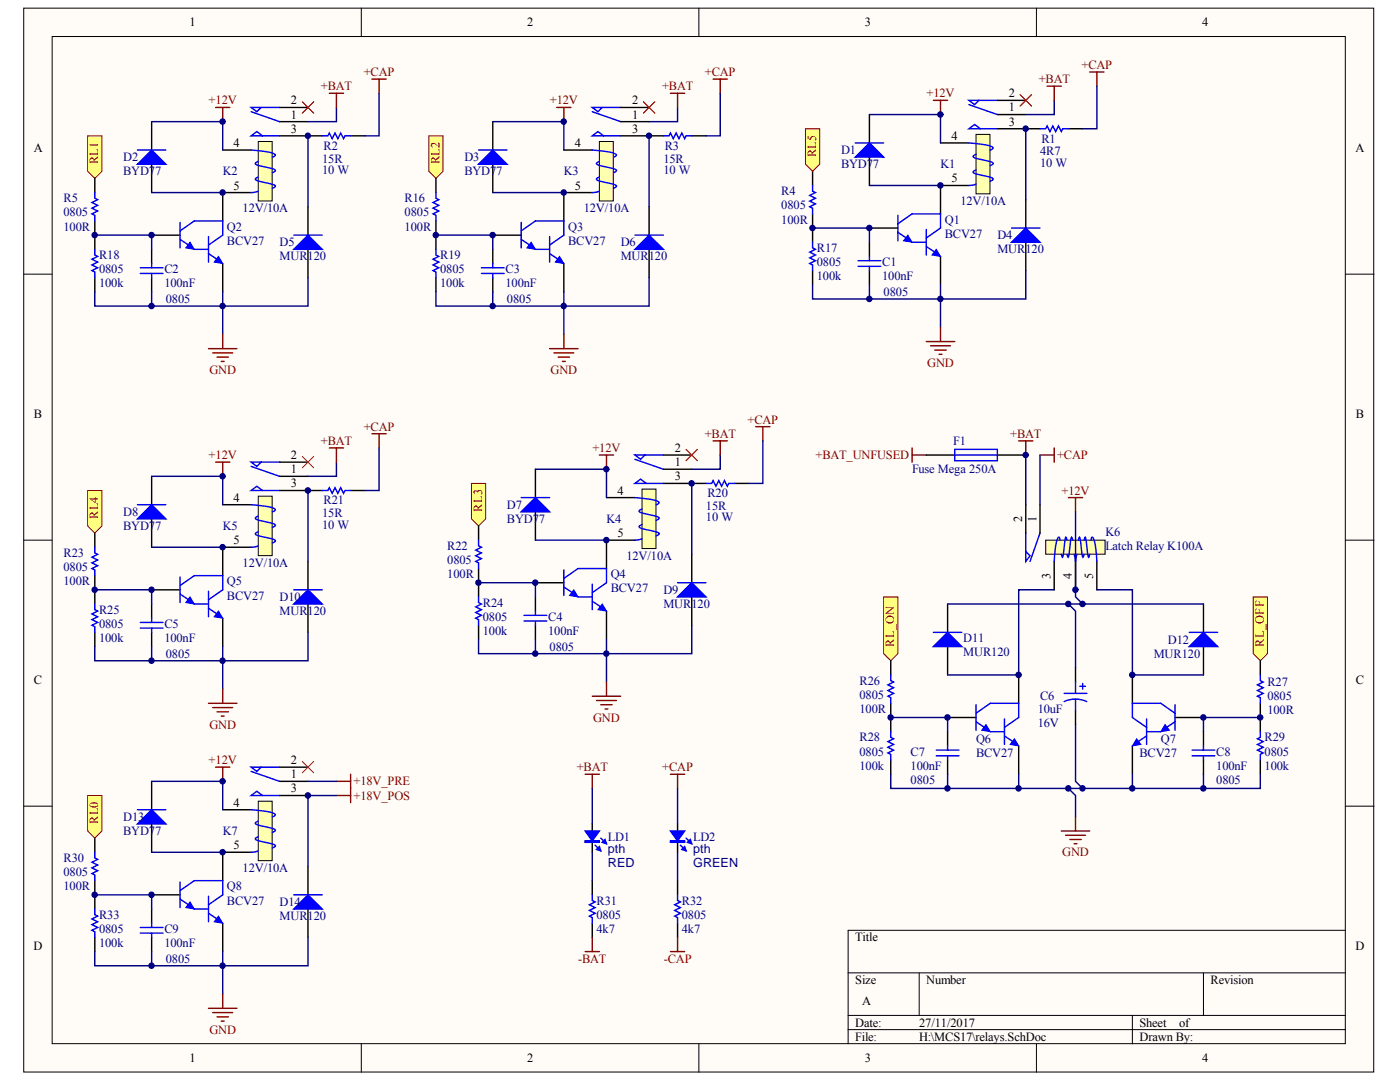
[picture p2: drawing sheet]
<svg xmlns="http://www.w3.org/2000/svg" width="279mm" height="216mm" viewBox="0 0 279 216" stroke-linecap="round" stroke-linejoin="round" font-family="sans-serif">
<defs><g id="words">
<g font-size="2.5">
<text x="37.8" y="5.3">1</text>
<text x="105.1" y="5.3">2</text>
<text x="172.4" y="5.3">3</text>
<text x="239.6" y="5.3">4</text>
<text x="58" y="23.6">1</text>
<text x="58" y="20.8">2</text>
<text x="126" y="23.6">1</text>
<text x="126" y="20.8">2</text>
<text x="201.1" y="22.2">1</text>
<text x="201.1" y="19.4">2</text>
<text x="46.6" y="29.3">4</text>
<text x="58" y="26.4">3</text>
<text x="114.6" y="29.3">4</text>
<text x="126" y="26.4">3</text>
<text x="189.6" y="27.9">4</text>
<text x="201.1" y="25">3</text>
<text x="6.7" y="30.3">A</text>
<text x="270.2" y="30.3">A</text>
<text x="46.6" y="37.7">5</text>
<text x="114.6" y="37.7">5</text>
<text x="189.6" y="36.3">5</text>
<text x="6.8" y="83.3">B</text>
<text x="270.2" y="83.3">B</text>
<text x="58" y="94.3">1</text>
<text x="58" y="91.4">2</text>
<text x="134.5" y="92.8">1</text>
<text x="134.5" y="90">2</text>
<text x="134.5" y="95.7">3</text>
<text x="46.6" y="99.9">4</text>
<text x="58" y="97.1">3</text>
<text x="123.1" y="98.5">4</text>
<text x="123.1" y="107">5</text>
<text x="203.7" y="103.9" transform="rotate(-90 203.7 103.9)">2</text>
<text x="206.6" y="103.9" transform="rotate(-90 206.6 103.9)">1</text>
<text x="46.6" y="108.4">5</text>
<text x="209.4" y="115.4" transform="rotate(-90 209.4 115.4)">3</text>
<text x="213.6" y="115.4" transform="rotate(-90 213.6 115.4)">4</text>
<text x="217.9" y="115.4" transform="rotate(-90 217.9 115.4)">5</text>
<text x="6.7" y="136.3">C</text>
<text x="270.2" y="136.3">C</text>
<text x="58" y="155">1</text>
<text x="58" y="152.2">2</text>
<text x="46.6" y="160.7">4</text>
<text x="58" y="157.8">3</text>
<text x="46.6" y="169.1">5</text>
<text x="6.7" y="189.3">D</text>
<text x="170.5" y="187.5">Title</text>
<text x="270.2" y="189.3">D</text>
<text x="170.5" y="196">Size</text>
<text x="184.6" y="196">Number</text>
<text x="241.3" y="196">Revision</text>
<text x="171.9" y="200.2">A</text>
<text x="170.5" y="204.5">Date:</text>
<text x="170.5" y="207.3">File:</text>
<text x="183.2" y="204.5">27/11/2017</text>
<text x="183.2" y="207.3">H:\MCS17\relays.SchDoc</text>
<text x="227.1" y="204.5">Sheet</text>
<text x="227.1" y="207.3">Drawn By:</text>
<text x="235" y="204.5">of</text>
<text x="37.8" y="211.5">1</text>
<text x="105.1" y="211.5">2</text>
<text x="172.4" y="211.5">3</text>
<text x="239.6" y="211.5">4</text>
</g>
<g font-size="2.5" fill="#800000">
<text x="64" y="18">+BAT</text>
<text x="72.5" y="15.1">+CAP</text>
<text x="132" y="18">+BAT</text>
<text x="140.5" y="15.1">+CAP</text>
<text x="207" y="16.6">+BAT</text>
<text x="215.6" y="13.7">+CAP</text>
<text x="41.6" y="20.8">+12V</text>
<text x="109.6" y="20.8">+12V</text>
<text x="184.7" y="19.4">+12V</text>
<text x="19.6" y="32.7" transform="rotate(-90 19.6 32.7)">RL1</text>
<text x="87.6" y="32.7" transform="rotate(-90 87.6 32.7)">RL2</text>
<text x="162.7" y="31.3" transform="rotate(-90 162.7 31.3)">RL5</text>
<text x="41.7" y="74.5">GND</text>
<text x="109.7" y="74.5">GND</text>
<text x="184.8" y="73.1">GND</text>
<text x="64" y="88.6">+BAT</text>
<text x="72.5" y="85.8">+CAP</text>
<text x="140.5" y="87.2">+BAT</text>
<text x="149" y="84.4">+CAP</text>
<text x="201.4" y="87.2">+BAT</text>
<text x="41.6" y="91.4">+12V</text>
<text x="118.1" y="90">+12V</text>
<text x="162.6" y="91.4">+BAT_UNFUSED</text>
<text x="210.7" y="91.4">+CAP</text>
<text x="96.1" y="101.9" transform="rotate(-90 96.1 101.9)">RL3</text>
<text x="211.6" y="98.5">+12V</text>
<text x="19.6" y="103.3" transform="rotate(-90 19.6 103.3)">RL4</text>
<text x="178.2" y="128.8" transform="rotate(-90 178.2 128.8)">RL_ON</text>
<text x="251.9" y="128.8" transform="rotate(-90 251.9 128.8)">RL_OFF</text>
<text x="118.2" y="143.7">GND</text>
<text x="41.7" y="145.1">GND</text>
<text x="41.6" y="152.2">+12V</text>
<text x="115" y="153.6">+BAT</text>
<text x="132" y="153.6">+CAP</text>
<text x="70.5" y="156.4">+18V_PRE</text>
<text x="70.5" y="159.2">+18V_POS</text>
<text x="19.6" y="164.1" transform="rotate(-90 19.6 164.1)">RL0</text>
<text x="211.7" y="170.6">GND</text>
<text x="115.2" y="191.7">-BAT</text>
<text x="132.3" y="191.7">-CAP</text>
<text x="41.7" y="205.9">GND</text>
</g>
<g font-size="2.5" fill="#000080">
<text x="64.5" y="29.8">R2</text>
<text x="132.5" y="29.8">R3</text>
<text x="207.6" y="28.4">R1</text>
<text x="24.6" y="32.1">D2</text>
<text x="24.6" y="34.9">BYD7</text>
<text x="30.9" y="34.9">7</text>
<text x="44.4" y="34.9">K2</text>
<text x="64.2" y="34.6">10 W</text>
<text x="64.2" y="32.4">15R</text>
<text x="92.6" y="32.1">D3</text>
<text x="92.6" y="34.9">BYD7</text>
<text x="98.9" y="34.9">7</text>
<text x="112.4" y="34.9">K3</text>
<text x="132.2" y="34.6">10 W</text>
<text x="132.2" y="32.4">15R</text>
<text x="167.6" y="30.7">D1</text>
<text x="167.6" y="33.5">BYD7</text>
<text x="174" y="33.5">7</text>
<text x="187.5" y="33.5">K1</text>
<text x="207.3" y="33.2">10 W</text>
<text x="207.3" y="31">4R7</text>
<text x="12.7" y="40.3">R5</text>
<text x="80.7" y="40.3">R16</text>
<text x="155.7" y="38.9">R4</text>
<text x="155.7" y="41.7">0805</text>
<text x="191.4" y="40.9">12V/10A</text>
<text x="12.7" y="45.9">100R</text>
<text x="12.7" y="43.1">0805</text>
<text x="45.2" y="45.9">Q2</text>
<text x="48.4" y="42.3">12V/10A</text>
<text x="80.7" y="45.9">100R</text>
<text x="80.7" y="43.1">0805</text>
<text x="113.2" y="45.9">Q3</text>
<text x="116.4" y="42.3">12V/10A</text>
<text x="155.7" y="44.5">100R</text>
<text x="188.3" y="44.5">Q1</text>
<text x="188.3" y="47.4">BCV27</text>
<text x="198.8" y="47.6">D4</text>
<text x="19.7" y="51.6">R18</text>
<text x="45.2" y="48.8">BCV27</text>
<text x="55.7" y="49">D5</text>
<text x="55.7" y="51.9">MUR120</text>
<text x="87.7" y="51.6">R19</text>
<text x="113.2" y="48.8">BCV27</text>
<text x="123.7" y="49">D6</text>
<text x="123.7" y="51.9">MUR120</text>
<text x="162.8" y="50.2">R17</text>
<text x="162.8" y="53">0805</text>
<text x="175.8" y="53">C1</text>
<text x="198.8" y="50.5">MUR120</text>
<text x="19.7" y="57.2">100k</text>
<text x="19.7" y="54.4">0805</text>
<text x="32.8" y="54.4">C2</text>
<text x="32.8" y="57.2">100nF</text>
<text x="87.7" y="57.2">100k</text>
<text x="87.7" y="54.4">0805</text>
<text x="100.8" y="54.4">C3</text>
<text x="100.8" y="57.2">100nF</text>
<text x="162.8" y="55.8">100k</text>
<text x="175.8" y="55.8">100nF</text>
<text x="176.1" y="58.9">0805</text>
<text x="33.1" y="60.4">0805</text>
<text x="101.1" y="60.4">0805</text>
<text x="190" y="88.6">F1</text>
<text x="181.8" y="94.3">Fuse Mega 250A</text>
<text x="64.5" y="100.5">R21</text>
<text x="101.1" y="101.3">D7</text>
<text x="140.7" y="101.6">15R</text>
<text x="141" y="99.1">R20</text>
<text x="24.6" y="102.7">D8</text>
<text x="24.6" y="105.6">BYD7</text>
<text x="30.9" y="105.6">7</text>
<text x="44.4" y="105.6">K5</text>
<text x="64.2" y="105.3">10 W</text>
<text x="64.2" y="103">15R</text>
<text x="101.1" y="104.1">BYD7</text>
<text x="107.4" y="104.1">7</text>
<text x="120.9" y="104.1">K4</text>
<text x="140.7" y="103.9">10 W</text>
<text x="220.3" y="106.7">K6</text>
<text x="12.7" y="110.9">R23</text>
<text x="12.7" y="113.8">0805</text>
<text x="48.4" y="112.9">12V/10A</text>
<text x="89.2" y="109.5">R22</text>
<text x="89.2" y="112.3">0805</text>
<text x="124.9" y="111.5">12V/10A</text>
<text x="220.3" y="109.5">Latch Relay K100A</text>
<text x="12.7" y="116.6">100R</text>
<text x="45.2" y="116.6">Q5</text>
<text x="45.2" y="119.4">BCV27</text>
<text x="55.7" y="119.7">D10</text>
<text x="89.2" y="115.2">100R</text>
<text x="121.7" y="115.2">Q4</text>
<text x="121.7" y="118">BCV27</text>
<text x="132.2" y="118.3">D9</text>
<text x="19.7" y="122.2">R25</text>
<text x="19.7" y="125.1">0805</text>
<text x="32.8" y="125.1">C5</text>
<text x="55.7" y="122.5">MUR120</text>
<text x="96.2" y="120.8">R24</text>
<text x="96.2" y="123.6">0805</text>
<text x="109.3" y="123.6">C4</text>
<text x="132.2" y="121.1">MUR120</text>
<text x="19.7" y="127.9">100k</text>
<text x="32.8" y="127.9">100nF</text>
<text x="33.1" y="131">0805</text>
<text x="96.2" y="126.5">100k</text>
<text x="109.3" y="126.5">100nF</text>
<text x="109.6" y="129.6">0805</text>
<text x="192" y="127.9">D11</text>
<text x="192" y="130.7">MUR120</text>
<text x="230" y="131">MUR120</text>
<text x="232.8" y="128.2">D12</text>
<text x="171.3" y="136.4">R26</text>
<text x="252.6" y="136.6">R27</text>
<text x="171.3" y="142">100R</text>
<text x="171.3" y="139.2">0805</text>
<text x="206.8" y="142">10uF</text>
<text x="207.3" y="139.5">C6</text>
<text x="252.6" y="142.3">100R</text>
<text x="252.6" y="139.5">0805</text>
<text x="171.3" y="147.7">R28</text>
<text x="194.5" y="147.9">Q6</text>
<text x="206.8" y="144.8">16V</text>
<text x="231.4" y="147.9">Q7</text>
<text x="252.1" y="147.7">R29</text>
<text x="171.3" y="153.3">100k</text>
<text x="171.3" y="150.5">0805</text>
<text x="181.5" y="150.5">C7</text>
<text x="181.5" y="153.3">100nF</text>
<text x="194.5" y="150.8">BCV27</text>
<text x="227.1" y="150.8">BCV27</text>
<text x="242.4" y="150.5">C8</text>
<text x="242.4" y="153.3">100nF</text>
<text x="252.1" y="153.3">100k</text>
<text x="252.1" y="150.5">0805</text>
<text x="181.5" y="156.1">0805</text>
<text x="242.4" y="156.1">0805</text>
<text x="24.6" y="163.5">D13</text>
<text x="24.6" y="166.3">BYD7</text>
<text x="30.9" y="166.3">7</text>
<text x="44.4" y="166.3">K7</text>
<text x="121.2" y="167.4">LD1</text>
<text x="138.2" y="167.4">LD2</text>
<text x="12.7" y="171.7">R30</text>
<text x="48.4" y="173.7">12V/10A</text>
<text x="121.2" y="169.9">pth</text>
<text x="121.2" y="172.7">RED</text>
<text x="138.2" y="169.9">pth</text>
<text x="138.2" y="172.7">GREEN</text>
<text x="12.7" y="177.3">100R</text>
<text x="12.7" y="174.5">0805</text>
<text x="45.2" y="177.3">Q8</text>
<text x="19.7" y="183">R33</text>
<text x="19.7" y="185.8">0805</text>
<text x="32.8" y="185.8">C9</text>
<text x="45.2" y="180.2">BCV27</text>
<text x="55.7" y="180.4">D14</text>
<text x="55.7" y="183.3">MUR120</text>
<text x="118.9" y="185.8">4k7</text>
<text x="118.9" y="180.2">R31</text>
<text x="118.9" y="183">0805</text>
<text x="135.9" y="185.8">4k7</text>
<text x="135.9" y="180.2">R32</text>
<text x="135.9" y="183">0805</text>
<text x="19.7" y="188.6">100k</text>
<text x="32.8" y="188.6">100nF</text>
<text x="33.1" y="191.7">0805</text>
</g>
</g></defs>
<g fill="#fffcf8" stroke="#000" stroke-width=".2">
<path d="M4.7 1.6h269.1v211.9h-269.1z"/>
<path d="M10.4 7.3h257.7v200.6h-257.7z"/>
</g>
<g fill="none" stroke="#000" stroke-width=".2">
<path d="M72 1.6v5.7M139.3 1.6v5.7M206.6 1.6v5.7M4.7 54.6h5.7M268.2 54.6h5.7M4.7 107.6h5.7M268.2 107.6h5.7M4.7 160.6h5.7M268.2 160.6h5.7M169 193.8h99.2M183.2 193.8v8.4M239.9 193.8v8.4"/>
<path d="M268.2 185.3h-99.2v22.6M72 207.9v5.6M139.3 207.9v5.6M169 202.2h99.2M169 205.1h99.2M206.6 207.9v5.6M225.7 202.2v5.7"/>
</g>
<g fill="#ffff80" stroke="#800000" stroke-width=".2">
<path d="M17.5 27.1h2.8v7l-1.4 1.4-1.4-1.4z" fill-rule="evenodd"/>
<path d="M85.5 27.1h2.8v7l-1.4 1.4-1.4-1.4z" fill-rule="evenodd"/>
<path d="M94 96.3h2.8v7l-1.4 1.5-1.4-1.5z" fill-rule="evenodd"/>
</g>
<path d="M67.1 92v2.9h-5.7" fill="none" stroke="#000080" stroke-width=".28"/>
<path d="M17.5 97.7h2.8v7.1l-1.4 1.4-1.4-1.4z" fill-rule="evenodd" fill="#ffff80" stroke="#800000" stroke-width=".2"/>
<path d="M65.6 89.2h2.9M67.1 89.2v2.8M74.1 86.4h2.9M75.6 86.4v2.8" fill="none" stroke="#800000" stroke-width=".28"/>
<path d="M61.4 97.7h2.8M69.9 97.7h2.8" fill="none" stroke="#000" stroke-width=".28"/>
<path d="M64.2 97.7h1.2l.2-.6 .6 1.2 .6-1.2 .5 1.2 .6-1.2 .6 1.2 .3-.6h1.1" fill="none" stroke="#00f" stroke-width=".28"/>
<path d="M75.6 89.2v8.5h-2.9" fill="none" stroke="#000080" stroke-width=".28"/>
<path d="M208.4 107.6h11.9v2.8h-11.9z" fill="#ffffb0" stroke="#000" stroke-width=".2"/>
<g fill="none" stroke="#00f" stroke-width=".28">
<path d="M204.5 106.2v5.6l.8-1.1-.8-.9M207.3 106.2l-2 5.6M211.3 107.6v-.1a.3 .3 0 0 0-.2-.5 .3 .3 0 0 0-.4 .4l-.4 1.9-.2 2.5M212.7 107.6l-.3-.6-.6 4-.3-.6M213.8 107.6l-.2-.6-.7 4-.2-.6M214.1 110.4l.3 1.4 .3-1.4M214.9 107.6l.3-.6 .6 4 .3-.6M216.1 107.6l.2-.6 .7 4 .2-.6M217.5 107.6v-.1a.3 .3 0 0 1 .2-.5 .3 .3 0 0 1 .3 .4l.4 1.9 .2 2.5M237 126h5.7M228.5 143.2v5.1M228.5 145.7h2.9"/>
<path d="M228.5 146.6l-1.7 1.1M234.2 143.8l-1.7 1.1M234.2 140.4v5M234.2 142.1l-2.8-2h-5.7v2.8l2.8 2M237.6 149.4h4.5M237.6 150.5h4.5M239.9 148.6v.8M239.9 150.5v.9M251.2 145.7v1.2l-.6 .2 1.2 .6-1.2 .6 1.2 .5-1.2 .6 1.2 .6-.6 .3v1.1"/>
</g>
<g fill="none" stroke="#000" stroke-width=".28">
<path d="M204.5 100.5v5.7M207.3 100.5v5.7M210.1 111.8v5.7M214.4 111.8v5.7M218.6 111.8v5.7M225.7 134.4v5.7M239.9 120.3v5.7M239.9 128.8v5.6M225.7 148.6v5.6M234.2 142.9h5.7M239.9 145.7v2.9M239.9 151.4v2.8"/>
<path d="M251.2 142.9v2.8M251.2 151.4v2.8"/>
</g>
<g fill="#00f" stroke="#00f" stroke-width=".2">
<path d="M232.2 144.3l.9 1.1-1.7 .3z"/>
<path d="M226.6 147.1l.8 1.2-1.7 .3z"/>
</g>
<path d="M237 128.8l2.9-2.8 2.8 2.8z" fill="#00f" stroke="#00f" stroke-width=".28"/>
<path d="M239.9 154.2v2.8" fill="none" stroke="#000080" stroke-width=".28"/>
<path d="M249.8 118.9h2.8v11.3l-1.4 1.4-1.4-1.4z" fill-rule="evenodd" fill="#ffff80" stroke="#800000" stroke-width=".2"/>
<path d="M213 99.1h2.8M214.4 99.1v2.8M211.5 165.5h5.7M212.4 166.4h4M213.2 167.2h2.3M214.1 168.1h.6M214.4 162.7v2.8" fill="none" stroke="#800000" stroke-width=".28"/>
<path d="M177.5 154.2v2.8h73.7v-2.8M188.9 154.2v2.8M251.2 142.9h-11.3v2.8" fill="none" stroke="#000080" stroke-width=".28"/>
<path d="M188.9 120.3v5.7M188.9 128.8v5.6M203 134.4v5.7M177.5 142.9v2.8M177.5 151.4v2.8M188.9 142.9h5.6M188.9 145.7v2.9M188.9 151.4v2.8M203 148.6v5.6" fill="none" stroke="#000" stroke-width=".28"/>
<path d="M186 126h5.7M177.5 145.7v1.2l.6 .2-1.1 .6 1.1 .6-1.1 .5 1.1 .6-1.1 .6 .5 .3v1.1M186.6 149.4h4.5M186.6 150.5h4.5M188.9 148.6v.8M188.9 150.5v.9M194.5 143.8l1.7 1.1M194.5 140.4v5M194.5 142.1l2.9-2h5.6v2.8l-2.8 2M197.4 145.7h2.8M200.2 143.2v5.1M200.2 146.6l1.7 1.1" fill="none" stroke="#00f" stroke-width=".28"/>
<g fill="#00f" stroke="#00f" stroke-width=".2">
<path d="M196.5 144.3l.9 1.4-1.7-.3z"/>
<path d="M202.2 147.1l.8 1.5-1.7-.3z"/>
</g>
<path d="M186 128.8l2.9-2.8 2.8 2.8z" fill="#00f" stroke="#00f" stroke-width=".28"/>
<path d="M176.1 118.9h2.9v11.3l-1.5 1.4-1.4-1.4z" fill-rule="evenodd" fill="#ffff80" stroke="#800000" stroke-width=".2"/>
<g fill="none" stroke="#000080" stroke-width=".28">
<path d="M204.5 90.6v9.9M207.3 90.6v9.9M210.1 117.5h-7.1v16.9h-14.1M214.4 101.9v17l1.4 1.4M218.6 117.5h7.1v16.9h14.2M188.9 120.3h51M213 120.3l1.4 1.4v11.3M118.1 157v7.1M135 157v7.1M177.5 142.9h11.4v2.8M203 154.2v2.8M213 157l1.4 1.4v4.3"/>
<path d="M214.4 144.3v11.3l1.4 1.4M225.7 154.2v2.8M118.1 169.7v5.7M135 169.7v5.7"/>
</g>
<g fill="none" stroke="#000" stroke-width=".28">
<path d="M177.5 131.6v2.8M214.4 133v2.8M251.2 131.6v2.8M177.5 140.1v2.8M214.4 141.5v2.8M251.2 140.1v2.8M30.2 178.2h5.7M44.4 169.7v5.7M118.1 164.1v1.4M118.1 167.5v2.2M118.1 175.4v2.8M135 164.1v1.4"/>
<path d="M135 167.5v2.2M135 175.4v2.8M44.4 183.9v5.6M118.1 183.9v2.8M135 183.9v2.8"/>
</g>
<g fill="none" stroke="#00f" stroke-width=".28">
<path d="M177.5 134.4v1.2l.6 .2-1.1 .6 1.1 .6-1.1 .5 1.1 .6-1.1 .6 .5 .2v1.2M212.1 139.7a5.3 5.3 0 0 1 4.5 0M212.1 138.1h4.5M214.4 135.8v2.3M214.4 139.2v2.3M215.2 136.7h1.2M215.8 136.1v1.2M251.2 134.4v1.2l.6 .2-1.2 .6 1.2 .6-1.2 .5 1.2 .6-1.2 .6 .6 .2v1.2M35.9 179.1l1.7 1.1M35.9 175.7v5.1M35.9 177.4l2.8-2h5.7v2.8l-2.8 2M41.6 178.5v5.1"/>
<path d="M116.6 167.5h2.9v.3h-2.9zM118.1 178.2v1.2l.5 .2-1.1 .6 1.1 .6-1.1 .5 1.1 .6-1.1 .6 .6 .2v1.2M118.6 168.3l1.2 1.2M119.8 166.9l1.1 1.2M133.6 167.5h2.9v.3h-2.9zM135 178.2v1.2l.6 .2-1.1 .6 1.1 .6-1.1 .5 1.1 .6-1.1 .6 .5 .2v1.2M135.6 168.3l1.1 1.2M136.7 166.9l1.2 1.2M38.7 181.1h2.9M41.6 181.9l1.7 1.1"/>
</g>
<g fill="none" stroke="#800000" stroke-width=".28">
<path d="M203 87.8h2.9M204.5 87.8v2.8M207.3 90.6h2.8M210.1 89.2v2.8M67.1 155.6h2.8M67.1 158.4h2.8M69.9 154.2v5.7M116.6 154.2h2.9M118.1 154.2v2.8M133.6 154.2h2.9M135 154.2v2.8M116.6 189.5h2.9"/>
<path d="M118.1 186.7v2.8M133.6 189.5h2.9M135 186.7v2.8"/>
</g>
<g fill="#00f" stroke="#00f" stroke-width=".28">
<path d="M116.6 165.5h2.9l-1.4 2z"/>
<path d="M118.9 169.2l.6-.6 .3 .9z"/>
<path d="M120 167.8l.6-.6 .3 .9z"/>
<path d="M133.6 165.5h2.9l-1.5 2z"/>
<path d="M135.9 169.2l.6-.6 .2 .9z"/>
<path d="M137 167.8l.6-.6 .3 .9z"/>
</g>
<g fill="#00f" stroke="#00f" stroke-width=".2">
<path d="M116.6 167.5h2.8v.2h-2.8z"/>
<path d="M133.6 167.5h2.8v.2h-2.8z"/>
</g>
<g fill="#00f" stroke="#00f" stroke-width=".2">
<path d="M37.9 179.6l.8 1.5-1.7-.3z"/>
<path d="M43.5 182.5l.9 1.4-1.7-.3z"/>
</g>
<path d="M51.5 159.6h2.8v11.8h-2.8z" fill="#ffffb0" stroke="#000" stroke-width=".2"/>
<g fill="none" stroke="#00f" stroke-width=".28">
<path d="M50.1 153.6l5.6 2M52 152.8l-.8 .8-1.1-.8h5.6M52.3 158.4l-1.1-.8-1.1 .8h5.6M18.9 169.7v1.2l.6 .3-1.2 .5 1.2 .6-1.2 .6 1.2 .5-1.2 .6 .6 .3v1.1M27.4 161.3h5.7M50.1 161.3l3 .3 1.3 .3a.39 .39 0 0 1 .4 .4 .39 .39 0 0 1-.5 .4M51.5 166.6l-.6 .4a1.57 1.57 0 0 0 1.5 .7l1.5 .3a.92 .92 0 0 1 1 .5l-.6 .4M51.5 169.5l-1.4 .2M51.5 163.5l-.6 .4a1.57 1.57 0 0 0 1.5 .6l1.5 .4a.92 .92 0 0 1 1 .5l-.6 .4M58.6 178.2h5.6M18.9 181.1v1.1l.6 .3-1.2 .5 1.2 .6-1.2 .6 1.2 .5-1.2 .6 .6 .3v1.1M28 184.7h4.5"/>
<path d="M28 185.9h4.5M30.2 183.9v.8M30.2 185.9v.8"/>
</g>
<g fill="none" stroke="#000" stroke-width=".28">
<path d="M30.2 155.6v5.7M55.7 155.6h5.7M55.7 152.8h5.7M55.7 158.4h5.7M18.9 166.9v2.8M18.9 175.4v5.7M30.2 164.1v5.6M44.4 161.3h5.7M44.4 169.7h5.7M61.4 172.6v5.6M18.9 186.7v2.8M30.2 181.1v2.8"/>
<path d="M30.2 186.7v2.8M61.4 181.1v5.6"/>
</g>
<path d="M60.3 151.7l2.2 2.2M62.5 151.7l-2.2 2.2" fill="none" stroke="#f00" stroke-width=".2"/>
<g fill="#00f" stroke="#00f" stroke-width=".28">
<path d="M58.6 181.1l2.8-2.9 2.8 2.9z"/>
<path d="M27.4 164.1l2.8-2.8 2.9 2.8z"/>
</g>
<path d="M30.2 155.6h14.2v5.7M61.4 155.6h5.7M67.1 158.4h-5.7v14.2M18.9 178.2h11.3v2.9M30.2 169.7h14.2M18.9 189.5v2.9h25.5v5.6M30.2 189.5v2.9M61.4 186.7v5.7h-17v-2.9" fill="none" stroke="#000080" stroke-width=".28"/>
<path d="M43 152.8h2.8M44.4 152.8v2.8M44.4 198v2.8M41.6 200.8h5.6M42.4 201.7h4M43.3 202.5h2.2M44.1 203.4h.6" fill="none" stroke="#800000" stroke-width=".28"/>
<path d="M17.5 158.4h2.8v7.1l-1.4 1.4-1.4-1.4z" fill-rule="evenodd" fill="#ffff80" stroke="#800000" stroke-width=".2"/>
<path d="M30.2 117.5h5.7M44.4 109v5.6M44.4 123.1v5.7" fill="none" stroke="#000" stroke-width=".28"/>
<path d="M35.9 118.3l1.7 1.2M35.9 114.9v5.1M35.9 116.6l2.8-2h5.7v2.9l-2.8 2M41.6 117.8v5M38.7 120.3h2.9M41.6 121.1l1.7 1.2" fill="none" stroke="#00f" stroke-width=".28"/>
<g fill="#00f" stroke="#00f" stroke-width=".2">
<path d="M37.9 118.9l.8 1.4-1.7-.3z"/>
<path d="M43.5 121.7l.9 1.4-1.7-.3z"/>
</g>
<path d="M51.5 98.8h2.8v11.9h-2.8z" fill="#ffffb0" stroke="#000" stroke-width=".2"/>
<g fill="none" stroke="#00f" stroke-width=".28">
<path d="M35.9 47.7l1.7 1.1M35.9 44.3v5.1M35.9 46l2.8-2h5.7v2.8l-2.8 2M38.7 49.7h2.9M41.6 47.1v5.1M41.6 50.5l1.7 1.1M50.1 92.9l5.6 2M52 92l-.8 .9-1.1-.9h5.6M52.3 97.7l-1.1-.9-1.1 .9h5.6M18.9 109v1.1l.6 .3-1.2 .6 1.2 .5-1.2 .6 1.2 .6-1.2 .5 .6 .3v1.1M27.4 100.5h5.7M50.1 100.5l3 .4 1.3 .3a.39 .39 0 0 1 .4 .4 .39 .39 0 0 1-.5 .3"/>
<path d="M51.5 105.9l-.6 .4a1.57 1.57 0 0 0 1.5 .6l1.5 .3a.92 .92 0 0 1 1 .6l-.6 .3M51.5 108.7l-1.4 .3M51.5 102.8l-.6 .3a1.57 1.57 0 0 0 1.5 .7l1.5 .3a.92 .92 0 0 1 1 .6l-.6 .3M58.6 117.5h5.6M18.9 120.3v1.1l.6 .3-1.2 .6 1.2 .5-1.2 .6 1.2 .6-1.2 .5 .6 .3v1.2M28 124h4.5M28 125.1h4.5M30.2 123.1v.9M30.2 125.1v.9"/>
</g>
<g fill="none" stroke="#000" stroke-width=".28">
<path d="M44.4 38.4v5.6M30.2 46.8h5.7M44.4 52.5v5.6M30.2 94.9v5.6M55.7 94.9h5.7M55.7 92h5.7M55.7 97.7h5.7M18.9 106.2v2.8M18.9 114.6v5.7M30.2 103.3v5.7M44.4 100.5h5.7M44.4 109h5.7"/>
<path d="M61.4 111.8v5.7M18.9 126v2.8M30.2 120.3v2.8M30.2 126v2.8M61.4 120.3v5.7"/>
</g>
<path d="M60.3 90.9l2.2 2.3M62.5 90.9l-2.2 2.3" fill="none" stroke="#f00" stroke-width=".2"/>
<g fill="#00f" stroke="#00f" stroke-width=".28">
<path d="M58.6 120.3l2.8-2.8 2.8 2.8z"/>
<path d="M27.4 103.3l2.8-2.8 2.9 2.8z"/>
</g>
<path d="M30.2 94.9h14.2v5.6M61.4 97.7v14.1M18.9 117.5h11.3v2.8M30.2 109h14.2M18.9 128.8v2.8h25.5v5.7M30.2 128.8v2.8M61.4 126v5.6h-17v-2.8" fill="none" stroke="#000080" stroke-width=".28"/>
<path d="M43 92h2.8M44.4 92v2.9M44.4 137.3v2.8M41.6 140.1h5.6M42.4 140.9h4M43.3 141.8h2.2M44.1 142.6h.6" fill="none" stroke="#800000" stroke-width=".28"/>
<g fill="#00f" stroke="#00f" stroke-width=".2">
<path d="M37.9 48.2l.8 1.5-1.7-.3z"/>
<path d="M43.5 51.1l.9 1.4-1.7-.3z"/>
</g>
<path d="M51.5 28.2h2.8v11.8h-2.8z" fill="#ffffb0" stroke="#000" stroke-width=".2"/>
<g fill="none" stroke="#00f" stroke-width=".28">
<path d="M18.9 38.4v1.1l.6 .3-1.2 .5 1.2 .6-1.2 .6 1.2 .5-1.2 .6 .6 .3v1.1M27.4 29.9h5.7M50.1 29.9l3 .3 1.3 .3a.39 .39 0 0 1 .4 .4 .39 .39 0 0 1-.5 .4M50.1 22.3l5.6 1.9M51.5 35.2l-.6 .4a1.57 1.57 0 0 0 1.5 .7l1.5 .3a.92 .92 0 0 1 1 .5l-.6 .4M51.5 38.1l-1.4 .3M51.5 32.1l-.6 .4a1.57 1.57 0 0 0 1.5 .7l1.5 .3a.92 .92 0 0 1 1 .5l-.6 .4M52 21.4l-.8 .9-1.1-.9h5.6M52.3 27.1l-1.1-.9-1.1 .9h5.6M18.9 49.7v1.1l.6 .3-1.2 .5 1.2 .6-1.2 .6 1.2 .5-1.2 .6 .6 .3v1.1M28 53.3h4.5M28 54.5h4.5"/>
<path d="M30.2 52.5v.8M30.2 54.5v.8M58.6 46.8h5.6M103.9 47.7l1.7 1.1M103.9 44.3v5.1M103.9 46l2.8-2h5.7v2.8l-2.8 2M106.7 49.7h2.9M109.6 47.1v5.1M109.6 50.5l1.7 1.1"/>
</g>
<g fill="none" stroke="#000" stroke-width=".28">
<path d="M18.9 35.5v2.9M30.2 24.2v5.7M30.2 32.7v5.7M44.4 29.9h5.7M44.4 38.4h5.7M55.7 24.2h5.7M55.7 21.4h5.7M55.7 27.1h5.7M112.4 38.4v5.6M18.9 44v5.7M18.9 55.3v2.8M30.2 49.7v2.8"/>
<path d="M30.2 55.3v2.8M61.4 41.2v5.6M61.4 49.7v5.6M98.2 46.8h5.7M112.4 52.5v5.6"/>
</g>
<path d="M60.3 20.3l2.2 2.2M62.5 20.3l-2.2 2.2" fill="none" stroke="#f00" stroke-width=".2"/>
<g fill="#00f" stroke="#00f" stroke-width=".28">
<path d="M58.6 49.7l2.8-2.9 2.8 2.9z"/>
<path d="M27.4 32.7l2.8-2.8 2.9 2.8z"/>
</g>
<path d="M30.2 24.2h14.2v5.7M30.2 38.4h14.2M61.4 27.1v14.1M18.9 58.1v2.9h25.5v5.6M18.9 46.8h11.3v2.9M30.2 58.1v2.9M61.4 55.3v5.7h-17v-2.9" fill="none" stroke="#000080" stroke-width=".28"/>
<path d="M43 21.4h2.8M44.4 21.4v2.8M41.6 69.4h5.6M42.4 70.3h4M43.3 71.1h2.2M44.1 72h.6M44.4 66.6v2.8" fill="none" stroke="#800000" stroke-width=".28"/>
<g fill="#00f" stroke="#00f" stroke-width=".2">
<path d="M105.9 48.2l.8 1.5-1.7-.3z"/>
<path d="M111.5 51.1l.9 1.4-1.7-.3z"/>
</g>
<path d="M119.5 28.2h2.7v11.8h-2.7z" fill="#ffffb0" stroke="#000" stroke-width=".2"/>
<g fill="none" stroke="#00f" stroke-width=".28">
<path d="M86.9 38.4v1.1l.6 .3-1.2 .5 1.2 .6-1.2 .6 1.2 .5-1.2 .6 .6 .3v1.1M95.4 29.9h5.7M118.1 29.9l3 .3 1.3 .3a.39 .39 0 0 1 .4 .4 .39 .39 0 0 1-.5 .4M118.1 22.3l5.6 1.9M119.5 35.2l-.6 .4a1.57 1.57 0 0 0 1.4 .7l1.6 .3a.92 .92 0 0 1 1 .5l-.6 .4M119.5 38.1l-1.4 .3M119.5 32.1l-.6 .4a1.57 1.57 0 0 0 1.4 .7l1.6 .3a.92 .92 0 0 1 1 .5l-.6 .4M120 21.4l-.8 .9-1.1-.9h5.6M120.3 27.1l-1.1-.9-1.1 .9h5.6M86.9 49.7v1.1l.6 .3-1.2 .5 1.2 .6-1.2 .6 1.2 .5-1.2 .6 .6 .3v1.1M96 53.3h4.5M96 54.5h4.5"/>
<path d="M98.2 52.5v.8M98.2 54.5v.8M126.6 46.8h5.6M179 46.3l1.7 1.1M179 42.9v5.1M179 44.6l2.8-2h5.7v2.8l-2.9 2M181.8 48.2h2.8M184.6 45.7v5.1M184.6 49.1l1.7 1.1"/>
</g>
<g fill="none" stroke="#000" stroke-width=".28">
<path d="M86.9 35.5v2.9M98.2 24.2v5.7M98.2 32.7v5.7M112.4 29.9h5.7M112.4 38.4h5.7M123.7 24.2h5.7M123.7 21.4h5.7M123.7 27.1h5.7M187.5 36.9v5.7M86.9 44v5.7M86.9 55.3v2.8M98.2 49.7v2.8"/>
<path d="M98.2 55.3v2.8M129.4 41.2v5.6M129.4 49.7v5.6M173.3 45.4h5.7M187.5 51.1v5.6"/>
</g>
<path d="M128.2 20.3l2.3 2.2M130.5 20.3l-2.3 2.2" fill="none" stroke="#f00" stroke-width=".2"/>
<g fill="#00f" stroke="#00f" stroke-width=".28">
<path d="M126.6 49.7l2.8-2.9 2.8 2.9z"/>
<path d="M95.4 32.7l2.8-2.8 2.9 2.8z"/>
</g>
<path d="M98.2 24.2h14.2v5.7M98.2 38.4h14.2M129.4 27.1v14.1M86.9 58.1v2.9h25.5v5.6M86.9 46.8h11.3v2.9M98.2 58.1v2.9M129.4 55.3v5.7h-17v-2.9" fill="none" stroke="#000080" stroke-width=".28"/>
<path d="M111 21.4h2.8M112.4 21.4v2.8M109.6 69.4h5.6M110.4 70.3h4M111.3 71.1h2.2M112.1 72h.6M112.4 66.6v2.8" fill="none" stroke="#800000" stroke-width=".28"/>
<g fill="#00f" stroke="#00f" stroke-width=".2">
<path d="M180.9 46.8l.9 1.4-1.7-.2z"/>
<path d="M186.6 49.7l.9 1.4-1.7-.3z"/>
</g>
<path d="M194.5 26.8h2.8v11.8h-2.8z" fill="#ffffb0" stroke="#000" stroke-width=".2"/>
<g fill="none" stroke="#00f" stroke-width=".28">
<path d="M195.1 20l-.8 .8-1.2-.8h5.7M162 36.9v1.2l.5 .3-1.1 .5 1.1 .6-1.1 .6 1.1 .5-1.1 .6 .6 .3v1.1M170.5 28.5h5.6M193.1 28.5l3.1 .3 1.2 .3a.39 .39 0 0 1 .5 .4 .39 .39 0 0 1-.5 .4M193.1 20.8l5.7 2M194.5 33.8l-.5 .4a1.57 1.57 0 0 0 1.4 .7l1.6 .3a.92 .92 0 0 1 .9 .5l-.5 .4M194.5 36.7l-1.4 .2M194.5 30.7l-.5 .4a1.57 1.57 0 0 0 1.4 .6l1.6 .4a.92 .92 0 0 1 .9 .5l-.5 .4M195.4 25.6l-1.1-.8-1.2 .8h5.7M162 48.2v1.2l.5 .3-1.1 .5 1.1 .6-1.1 .6 1.1 .5-1.1 .6 .6 .3v1.1M171 51.9h4.6M171 53h4.6"/>
<path d="M173.3 51.1v.8M173.3 53v.9M201.6 45.4h5.7"/>
</g>
<g fill="none" stroke="#000" stroke-width=".28">
<path d="M198.8 20h5.7M162 34.1v2.8M173.3 22.8v5.7M173.3 31.3v5.6M187.5 28.5h5.6M187.5 36.9h5.6M198.8 22.8h5.7M198.8 25.6h5.7M204.5 39.8v5.6M162 42.6v5.6M162 53.9v2.8M173.3 48.2v2.9"/>
<path d="M173.3 53.9v2.8M204.5 48.2v5.7"/>
</g>
<path d="M203.3 18.9l2.3 2.2M205.6 18.9l-2.3 2.2" fill="none" stroke="#f00" stroke-width=".2"/>
<g fill="#00f" stroke="#00f" stroke-width=".28">
<path d="M201.6 48.2l2.9-2.8 2.8 2.8z"/>
<path d="M170.5 31.3l2.8-2.8 2.8 2.8z"/>
</g>
<path d="M173.3 22.8h14.2v5.7M173.3 36.9h14.2M204.5 25.6v14.2M162 56.7v2.8h25.5v5.7M162 45.4h11.3v2.8M173.3 56.7v2.8M204.5 53.9v5.6h-17v-2.8" fill="none" stroke="#000080" stroke-width=".28"/>
<path d="M186 20h2.9M187.5 20v2.8M184.6 68h5.7M185.5 68.9h3.9M186.3 69.7h2.3M187.2 70.6h.5M187.5 65.2v2.8" fill="none" stroke="#800000" stroke-width=".28"/>
<path d="M160.5 25.6h2.9v7.1l-1.4 1.4-1.5-1.4z" fill-rule="evenodd" fill="#ffff80" stroke="#800000" stroke-width=".2"/>
<g fill="none" stroke="#800000" stroke-width=".28">
<path d="M65.6 18.6h2.9M67.1 18.6v2.8M74.1 15.8h2.9M75.6 15.8v2.8M133.6 18.6h2.9M135 18.6v2.8M142.1 15.8h2.9M143.5 15.8v2.8M208.7 17.2h2.8M210.1 17.2v2.8M217.2 14.3h2.8M218.6 14.3v2.9"/>
<path d="M181.8 89.2v2.8M181.8 90.6h2.8"/>
</g>
<path d="M61.4 27.1h2.8M69.9 27.1h2.8M129.4 27.1h2.8M137.9 27.1h2.8M204.5 25.6h2.8M213 25.6h2.8M184.6 90.6h5.7M198.8 90.6h5.7M106.7 116.1h5.7M120.9 107.6v5.6M120.9 121.7v5.7" fill="none" stroke="#000" stroke-width=".28"/>
<path d="M64.2 27.1h1.2l.2-.6 .6 1.1 .6-1.1 .5 1.1 .6-1.1 .6 1.1 .3-.5h1.1M132.2 27.1h1.1l.3-.6 .6 1.1 .6-1.1 .5 1.1 .6-1.1 .6 1.1 .2-.5h1.2M207.3 25.6h1.1l.3-.5 .6 1.1 .5-1.1 .6 1.1 .6-1.1 .5 1.1 .3-.6h1.2M190.3 89.5h8.5v2.3h-8.5zM190.3 90.6h8.5M112.4 116.9l1.7 1.1M112.4 113.5v5.1M112.4 115.2l2.8-2h5.7v2.9l-2.8 1.9M115.2 118.9h2.9M118.1 116.3v5.1M118.1 119.7l1.7 1.2" fill="none" stroke="#00f" stroke-width=".28"/>
<path d="M203.3 18.9l2.3 2.2M205.6 18.9l-2.3 2.2M60.3 20.3l2.2 2.2M62.5 20.3l-2.2 2.2M128.2 20.3l2.3 2.2M130.5 20.3l-2.3 2.2" fill="none" stroke="#f00" stroke-width=".2"/>
<path d="M75.6 18.6v8.5h-2.9M143.5 18.6v8.5h-2.8M210.1 20v2.8h-5.6M218.6 17.2v8.4h-2.8M67.1 21.4v2.8h-5.7M135 21.4v2.8h-5.6" fill="none" stroke="#000080" stroke-width=".28"/>
<g fill="#00f" stroke="#00f" stroke-width=".2">
<path d="M114.4 117.5l.8 1.4-1.7-.3z"/>
<path d="M120 120.3l.9 1.4-1.7-.3z"/>
</g>
<path d="M128 97.4h2.7v11.9h-2.7z" fill="#ffffb0" stroke="#000" stroke-width=".2"/>
<g fill="none" stroke="#00f" stroke-width=".28">
<path d="M103.9 99.1h5.7M126.6 99.1l3 .3 1.3 .4a.39 .39 0 0 1 .4 .4 .39 .39 0 0 1-.5 .3M126.6 91.5l5.6 2M128.5 90.6l-.8 .9-1.1-.9h5.6M128.8 96.3l-1.1-.9-1.1 .9h5.6M140.7 96.3h1.1l.3-.6 .6 1.1 .6-1.1 .5 1.1 .6-1.1 .6 1.1 .2-.5h1.2M95.4 118.9v1.1l.6 .3-1.2 .6 1.2 .5-1.2 .6 1.2 .6-1.2 .5 .6 .3v1.1M95.4 107.6v1.1l.6 .3-1.2 .6 1.2 .5-1.2 .6 1.2 .6-1.2 .5 .6 .3v1.1M128 104.5l-.6 .3a1.57 1.57 0 0 0 1.4 .7l1.6 .3a.92 .92 0 0 1 1 .6l-.6 .3M128 107.3l-1.4 .3M128 101.4l-.6 .3a1.57 1.57 0 0 0 1.4 .7l1.6 .3a.92 .92 0 0 1 1 .6l-.6 .3M135 116.1h5.7"/>
<path d="M104.5 122.6h4.5M104.5 123.7h4.5M106.7 121.7v.9M106.7 123.7v.8"/>
</g>
<g fill="none" stroke="#000" stroke-width=".28">
<path d="M106.7 93.5v5.6M120.9 99.1h5.7M132.2 93.5h5.7M132.2 90.6h5.7M132.2 96.3h8.5M146.4 96.3h2.8M95.4 104.8v2.8M95.4 113.2v5.7M106.7 101.9v5.7M106.7 118.9v2.8M120.9 107.6h5.7M137.9 110.4v5.7"/>
<path d="M137.9 118.9v5.6M95.4 124.5v2.9M106.7 124.5v2.9"/>
</g>
<path d="M136.7 89.5l2.3 2.3M139 89.5l-2.3 2.3" fill="none" stroke="#f00" stroke-width=".2"/>
<g fill="#00f" stroke="#00f" stroke-width=".28">
<path d="M135 118.9l2.9-2.8 2.8 2.8z"/>
<path d="M103.9 101.9l2.8-2.8 2.9 2.8z"/>
</g>
<path d="M106.7 93.5h14.2v5.6M137.9 96.3v14.1M143.5 90.6v2.9h-5.6M152 87.8v8.5h-2.8M95.4 116.1h11.3v2.8M106.7 107.6h14.2M95.4 127.4v2.8h25.5v5.6M106.7 127.4v2.8M137.9 124.5v5.7h-17v-2.8" fill="none" stroke="#000080" stroke-width=".28"/>
<path d="M119.5 90.6h2.8M120.9 90.6v2.9M142.1 87.8h2.9M143.5 87.8v2.8M150.6 85h2.9M152 85v2.8M118.1 138.7h5.6M118.9 139.5h4M120.9 135.8v2.9M119.8 140.4h2.2M120.6 141.2h.6" fill="none" stroke="#800000" stroke-width=".28"/>
<g fill="#000080" stroke="#000080" stroke-width=".2">
<circle cx="18.9" cy="178.2" r=".54"/>
<circle cx="18.9" cy="117.5" r=".54"/>
<circle cx="18.9" cy="46.8" r=".54"/>
<circle cx="30.2" cy="192.3" r=".54"/>
<circle cx="30.2" cy="178.2" r=".54"/>
<circle cx="30.2" cy="131.6" r=".54"/>
<circle cx="30.2" cy="117.5" r=".54"/>
<circle cx="30.2" cy="60.9" r=".54"/>
<circle cx="30.2" cy="46.8" r=".54"/>
<circle cx="44.4" cy="192.3" r=".54"/>
<circle cx="44.4" cy="169.7" r=".54"/>
<circle cx="44.4" cy="155.6" r=".54"/>
<circle cx="44.4" cy="131.6" r=".54"/>
<circle cx="44.4" cy="109" r=".54"/>
<circle cx="44.4" cy="94.9" r=".54"/>
<circle cx="44.4" cy="60.9" r=".54"/>
<circle cx="44.4" cy="38.3" r=".54"/>
<circle cx="44.4" cy="24.2" r=".54"/>
<circle cx="61.4" cy="158.4" r=".54"/>
<circle cx="61.4" cy="97.7" r=".54"/>
<circle cx="61.4" cy="27" r=".54"/>
<circle cx="86.9" cy="46.8" r=".54"/>
<circle cx="95.4" cy="116" r=".54"/>
<circle cx="98.2" cy="60.9" r=".54"/>
<circle cx="98.2" cy="46.8" r=".54"/>
<circle cx="106.7" cy="130.2" r=".54"/>
<circle cx="106.7" cy="116" r=".54"/>
<circle cx="112.3" cy="60.9" r=".54"/>
<circle cx="112.3" cy="38.3" r=".54"/>
<circle cx="112.3" cy="24.2" r=".54"/>
<circle cx="120.8" cy="130.2" r=".54"/>
<circle cx="120.8" cy="107.6" r=".54"/>
<circle cx="120.8" cy="93.4" r=".54"/>
<circle cx="129.3" cy="27" r=".54"/>
<circle cx="137.8" cy="96.3" r=".54"/>
<circle cx="161.9" cy="45.4" r=".54"/>
<circle cx="173.3" cy="59.5" r=".54"/>
<circle cx="173.3" cy="45.4" r=".54"/>
<circle cx="177.5" cy="142.9" r=".54"/>
<circle cx="187.4" cy="59.5" r=".54"/>
<circle cx="187.4" cy="36.9" r=".54"/>
<circle cx="187.4" cy="22.8" r=".54"/>
<circle cx="188.8" cy="157" r=".54"/>
<circle cx="188.8" cy="142.9" r=".54"/>
<circle cx="203" cy="157" r=".54"/>
<circle cx="203" cy="134.4" r=".54"/>
<circle cx="204.4" cy="90.6" r=".54"/>
<circle cx="204.4" cy="25.6" r=".54"/>
<circle cx="212.9" cy="157" r=".54"/>
<circle cx="212.9" cy="120.3" r=".54"/>
<circle cx="214.3" cy="117.5" r=".54"/>
<circle cx="215.8" cy="157" r=".54"/>
<circle cx="215.8" cy="120.3" r=".54"/>
<circle cx="225.7" cy="157" r=".54"/>
<circle cx="225.7" cy="134.4" r=".54"/>
<circle cx="239.8" cy="157" r=".54"/>
<circle cx="239.8" cy="142.9" r=".54"/>
<circle cx="251.2" cy="142.9" r=".54"/>
</g>
<use href="#words"/>
</svg>
